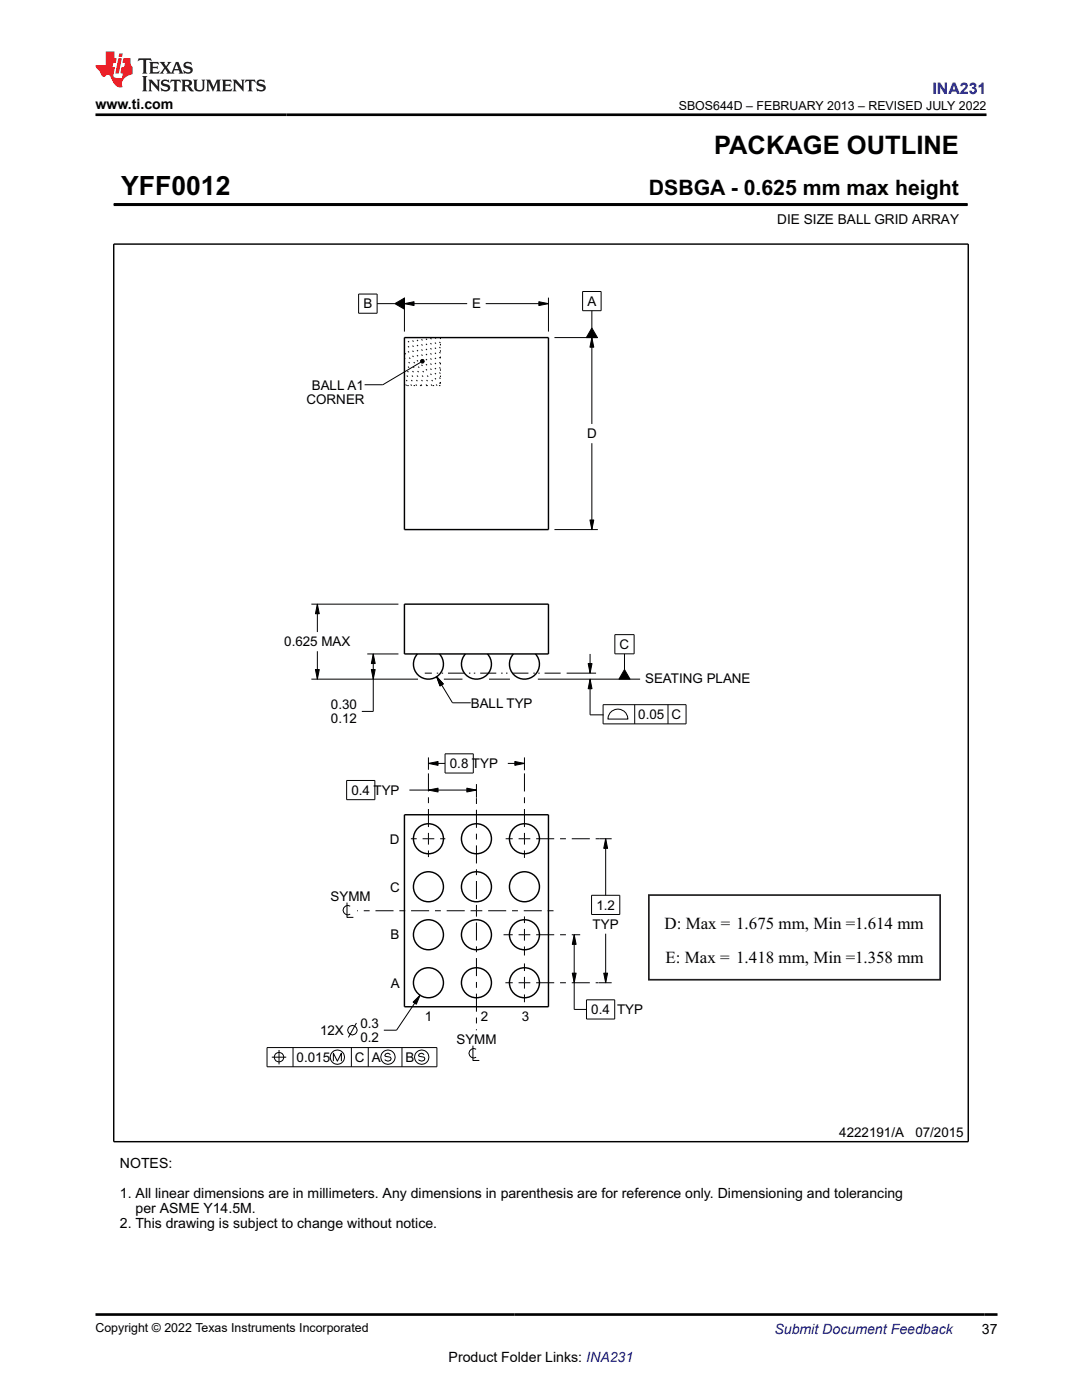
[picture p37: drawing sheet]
<svg xmlns="http://www.w3.org/2000/svg" width="216mm" height="279mm" viewBox="0 0 216 279" stroke-linecap="round" stroke-linejoin="round" font-family="sans-serif">
<defs><g id="words">
<text font-size="5.3" x="24.2" y="38.9">YFF0012</text>
<text font-size="5.1" x="142.5" y="30.7">PACKAGE OUTLINE</text>
<text font-size="4.2" x="129.5" y="38.9">DSBGA - 0.625 mm max height</text>
<g font-size="3.4">
<text x="132.6" y="185.4">D: Max = 1.675 mm, Min =1.614 mm</text>
<text x="132.8" y="192.1">E: Max = 1.418 mm, Min =1.358 mm</text>
</g>
<text font-size="3.2" fill="#00f" x="186.1" y="18.7">INA231</text>
<g font-size="2.8">
<text x="19" y="21.8">www.ti.com</text>
<text x="23.9" y="233.1">NOTES:</text>
<text x="23.9" y="239.1">1. All linear dimensions are in millimeters. Any dimensions in parenthesis are for reference only. Dimensioning and tolerancing</text>
<text x="23.9" y="245.2">2. This drawing is subject to change without notice.</text>
<text x="27.1" y="242.1">per ASME Y14.5M.</text>
<text x="195.9" y="266.1">37</text>
<text x="89.5" y="271.7">Product Folder Links: INA231</text>
</g>
<text font-size="2.8" fill="#00f" x="154.5" y="266.2">Submit Document Feedback</text>
<g font-size="2.7">
<text x="155.1" y="44.7">DIE SIZE BALL GRID ARRAY</text>
<text x="72.5" y="61.6">B</text>
<text x="94.2" y="61.6">E</text>
<text x="117.2" y="61">A</text>
<text x="62.2" y="77.7">BALL A1</text>
<text x="61.2" y="80.6">CORNER</text>
<text x="117.1" y="87.5">D</text>
<text x="56.7" y="129">0.625 MAX</text>
<text x="123.6" y="129.5">C</text>
<text x="128.7" y="136.3">SEATING PLANE</text>
<text x="66" y="141.5">0.30</text>
<text x="93.9" y="141.2">BALL TYP</text>
<text x="127.4" y="143.5">0.05 C</text>
<text x="66" y="144.4">0.12</text>
<text x="89.8" y="153.3">0.8 TYP</text>
<text x="70.1" y="158.6">0.4 TYP</text>
<text x="77.8" y="168.4">D</text>
<text x="65.9" y="179.7">SYMM</text>
<text x="77.8" y="177.9">C</text>
<text x="118.3" y="185.4">TYP</text>
<text x="119" y="181.5">1.2</text>
<text x="77.9" y="187.4">B</text>
<text x="78" y="197.2">A</text>
<text x="84.8" y="203.8">1</text>
<text x="95.9" y="203.8">2</text>
<text x="104.1" y="203.8">3</text>
<text x="118" y="202.4">0.4 TYP</text>
<text x="63.9" y="206.6">12X</text>
<text x="71.9" y="205.1">0.3</text>
<text x="71.9" y="208">0.2</text>
<text x="91.1" y="208.3">SYMM</text>
<text x="59.2" y="211.9">0.015</text>
<text x="70.8" y="211.9">C A</text>
<text x="80.9" y="211.9">B</text>
<text x="167.5" y="226.9">4222191/A</text>
<text x="182.6" y="226.9">07/2015</text>
</g>
<g font-size="2.5">
<text x="135.4" y="21.9">SBOS644D – FEBRUARY 2013 – REVISED JULY 2022</text>
<text x="19" y="265.9">Copyright © 2022 Texas Instruments Incorporated</text>
</g>
<text font-size=".3" x="103.7" y="41">SCALE 8.000</text>
</g></defs>
<g fill="#000">
<path d="M78.8 60.6l1.9-1.1v2.2zM80.7 60.6l1.9-.4v.8zM83.9 71.9l.3-.2 .3 .1 .2 .3-.2 .3-.3 .1-.3-.2zM107.5 60.2l1.9 .4-1.9 .4zM118.1 67.4l.4 1.9h-.8zM118.1 65.5l1.1 1.9h-2.2zM117.7 103.8h.8l-.4 1.9zM63.3 120.6l.4 1.9h-.8zM62.9 133.6h.8l-.4 1.9zM74.5 130.5l.4 1.9h-.8zM74.1 133.6h.8l-.4 1.9zM87.1 135l1.4 1.5-.7 .4z"/>
<path d="M117.4 132.4h.7l-.4 1.9zM117.7 135.5l.4 2h-.7zM124.6 133.6l1.1 1.9h-2.2zM85.5 152.4l1.9-.4v.7zM85.5 157.7l1.9-.4v.8zM93.2 157.3l1.9 .4-1.9 .4zM102.7 152l1.9 .4-1.9 .3zM120.9 167.4l.3 1.9h-.7zM82.4 200l1.4-1.4-.7 1.8zM114.2 194.2h.8l-.4 1.9zM114.6 186.5l.4 2h-.8zM120.5 194.2h.7l-.3 1.9z"/>
</g>
<g fill="none" stroke="#000" stroke-width=".2">
<path d="M22.7 40.8h170.3M71.6 58.7h3.7v3.8h-3.7zM80.7 59.4v6.8M109.4 59.4v6.8M116.3 58.2h3.6v3.8h-3.6zM193 40.6v.5M75.3 60.6h3.5M78.8 60.6l1.9-1.1v2.2zM80.7 60.6l1.9-.4v.8zM80.7 60.6h12.5M83.9 71.9l.3-.2 .3 .1 .2 .3-.2 .3-.3 .1-.3-.2zM83.9 72.3l-7.5 4.5h-3.6"/>
<path d="M96.9 60.6h12.5M107.5 60.2l1.9 .4-1.9 .4zM110.6 67.4h8.7M118.1 67.4l.4 1.9h-.8zM118.1 62v3.5M118.1 67.4v17.2M118.1 65.5l1.1 1.9h-2.2zM118.1 88.4v17.3M110.6 105.7h8.7M117.7 103.8h.8l-.4 1.9zM62.1 135.5h21.3M62.1 120.6h17.4"/>
<path d="M62.9 133.6h.8l-.4 1.9zM63.3 120.6l.4 1.9h-.8zM63.3 120.6v5.5M63.3 130v5.5M73.3 130.5h6.2M74.1 133.6h.8l-.4 1.9zM74.5 130.5l.4 1.9h-.8zM74.5 130.5v11.5h-2.3M87.1 135l1.4 1.5-.7 .4zM87.1 135l3.2 5.3h3.6M88.6 135.5h3.7M97.6 135.5h4.2"/>
<path d="M107.3 135.5h20.4M113.1 134.3h5.8M117.4 132.4h.7l-.4 1.9zM117.7 135.5l.4 2h-.7zM117.7 135.5v7.2h2.7M117.7 130.5v3.8M122.7 126.7h3.8v3.8h-3.8zM124.6 133.6l1.1 1.9h-2.2zM124.6 130.5v3.1M69.2 155.8h5.6v3.8h-5.6zM81.7 157.7h13.4M85.5 152.4l1.9-.4v.7z"/>
<path d="M85.5 157.7l1.9-.4v.8zM85.5 151.2v2.4M85.5 152.4h3.3M88.8 150.4h5.6v3.9h-5.6zM93.2 157.3l1.9 .4-1.9 .4zM95.1 156.5v2.7M101.3 152.4h3.3M102.7 152l1.9 .4-1.9 .3zM104.6 151.2v2.5M120.3 140.6h16.6v3.9h-16.6zM121.7 142.3a2 2 0 0 1 2.2-.7 2 2 0 0 1 1.4 1.9h-4l.1-.6zM126.6 140.6v3.9"/>
<path d="M133.3 140.6v3.9M118 178.7h5.7v3.8h-5.7zM119.7 167.4h2.4M120.9 167.4l.3 1.9h-.7zM120.9 167.4v11.3M69.2 180.1v3h1.3M69.9 180.8a.94 .94 0 0 0-1.5 .8 .94 .94 0 0 0 1.5 .8M82.4 200l1.4-1.4-.7 1.8zM83.8 198.6l-4.7 7h-2.5M114.2 194.2h.8l-.4 1.9zM114.4 186.5h1.4M114.6 186.5l.4 2h-.8z"/>
<path d="M114.6 186.5v15h2.4M117 199.5h5.7v3.9h-5.7zM119.4 196.1h2.7M120.5 194.2h.7l-.3 1.9zM120.9 186.3v9.8M53.3 209.1h33.9v3.8h-33.9zM54.2 211h2.9M55.7 209.5v2.9M58.5 209.1v3.8M66.5 211.8v-1.6l.8 1.6 .8-1.6v1.6M70.1 209.1v3.8M71.1 204.2l-1.6 2.8"/>
<path d="M73.5 209.1v3.8M77.9 210.5l-.5-.3-.5 .1-.1 .4 .1 .1 1 .2 .2 .3-.2 .3-.5 .2-.6-.3M80.2 209.1v3.8M84.6 210.5l-.5-.3-.4 .1-.2 .4 .2 .1 .9 .2 .2 .3-.2 .3-.5 .2-.6-.3M94.4 208.7v2.9h1.2M95 209.4a.94 .94 0 0 0-1.4 .8 .94 .94 0 0 0 1.4 .8"/>
<circle cx="55.7" cy="211" r=".95"/>
<circle cx="67.3" cy="211" r="1.43"/>
<circle cx="70.3" cy="205.6" r=".94"/>
<circle cx="77.4" cy="211" r="1.43"/>
<circle cx="84.1" cy="211" r="1.43"/>
</g>
<g fill="none" stroke="#000" stroke-width=".29">
<path d="M22.7 48.7h170.5v179.1h-170.5zM80.7 67.4h28.7v38.3h-28.7zM80.7 120.6h28.7v9.9h-28.7zM83.3 130.5a2.99 2.99 0 0 0 .1 4.2 2.99 2.99 0 0 0 4.2 0 2.99 2.99 0 0 0 .1-4.2M92.9 130.5a2.99 2.99 0 0 0 .1 4.2 2.99 2.99 0 0 0 4.2 0 2.99 2.99 0 0 0 .1-4.2M102.5 130.5a2.99 2.99 0 0 0 .1 4.2 2.99 2.99 0 0 0 4.1 0 2.99 2.99 0 0 0 .1-4.2M80.7 162.6h28.7v38.3h-28.7z"/>
<circle cx="85.5" cy="167.4" r="2.99"/>
<circle cx="85.5" cy="177" r="2.99"/>
<circle cx="95.1" cy="167.4" r="2.99"/>
<circle cx="95.1" cy="177" r="2.99"/>
<circle cx="104.6" cy="167.4" r="2.99"/>
<circle cx="104.6" cy="177" r="2.99"/>
<circle cx="85.5" cy="196.1" r="2.99"/>
<circle cx="85.5" cy="186.5" r="2.99"/>
<circle cx="95.1" cy="196.1" r="2.99"/>
<circle cx="95.1" cy="186.5" r="2.99"/>
<circle cx="104.6" cy="196.1" r="2.99"/>
<circle cx="104.6" cy="186.5" r="2.99"/>
</g>
<path d="M22.7 40.8h170.3" fill="none" stroke="#000" stroke-width=".6" stroke-linecap="butt"/>
<g fill="none" stroke="#000" stroke-width=".2" stroke-dasharray=".3 1" stroke-linecap="butt">
<path d="M81.1 77l-.4-.5M82.2 77l-1.5-1.5M83.2 77l-2.5-2.5M84.2 77l-3.5-3.5M85.2 77l-4.5-4.5M86.2 77l-5.5-5.6M87.2 77l-6.5-6.6M87.9 67.4v9.6M87.9 76.6l-7.2-7.2M87.9 75.6l-7.2-7.2M87.9 74.6l-7.2-7.2M87.9 73.5l-6.2-6.1"/>
<path d="M87.9 72.5l-5.2-5.1M87.9 71.5l-4.2-4.1M87.9 70.5l-3.1-3.1M87.9 69.5l-2.1-2.1M87.9 68.5l-1.1-1.1M87.9 77h-7.2M87.9 67.4h-.1"/>
</g>
<path d="M111.9 134.3h-27.1" fill="none" stroke="#000" stroke-width=".2" stroke-dasharray="3.2 1 .3 .7 .3 1" stroke-linecap="butt"/>
<g fill="none" stroke="#000" stroke-width=".2" stroke-dasharray="1.2 1.2 3.6 1.2" stroke-linecap="butt">
<path d="M85.5 167.4v3.6M85.5 167.4v-13.7M85.5 167.4h-3.5M85.5 167.4h3.4M104.6 167.4v3.8M104.6 167.4v-13.6M104.6 167.4h-3.7M104.6 167.4h15.1M95.1 181.8v23.8M95.1 181.8v-22.5M95.1 181.8h-23.9M95.1 181.8h15.9"/>
<path d="M104.6 196.1h-3.8M104.6 196.1h14.8M104.6 186.5h-4.1M104.6 186.5h9.7M104.6 186.5v4.2M104.6 196.1v3.9M104.6 196.1v-3.8M104.6 186.5v-3.6"/>
</g>
<path d="M129.5 178.6h58.1v16.9h-58.1z" fill="none" stroke="#201f20" stroke-width=".34"/>
<path d="M27.7 11.6l-.2 .6 .5-.2h.6v.1v2.2l-.2 .4h1l-.2-.4v-2.2v-.1h.5l.5 .2-.1-.6zM29.8 12.4l.2 .3v1.6l-.2 .4h1.9l.1-.6a1.08 1.08 0 0 1-1.3 .2v-.7h.6l.4 .2v-.7l-.4 .2h-.6v-.5l.2-.2a1 1 0 0 1 1 .3l-.1-.5zM31.8 12.4l1 1.1-1 1.2h.9l-.2-.2 .4-.8 .5 .8-.2 .2h1.6l-.2-.2 .1-.5h1l.1 .5-.1 .2h.9l-.2-.4-.8-1.9h-.5l-1 2.1-.8-1.1 .9-1h-.8l.2 .2-.5 .6-.3-.6 .1-.2zM35.2 12.8l.4 1h-.8zM36.8 12.5a.65 .65 0 0 0-.2 .7 .65 .65 0 0 0 .6 .5l.7 .1 .1 .3a.79 .79 0 0 1-.7 .4 .79 .79 0 0 1-.7-.5l.1 .7 .2-.1a.93 .93 0 0 0 1.1 0 .93 .93 0 0 0 .4-.9 1.46 1.46 0 0 0-1.2-.6l-.1-.3a1.09 1.09 0 0 1 1.2 .2l-.2-.6-.1 .1-.6-.2zM28.4 15.2l.2 .4v2.2l-.2 .4h1l-.2-.4v-2.2l.2-.4zM29.6 15.9l.2 .4v1.5l-.2 .4h.8l-.3-.4v-1.3l1.7 1.8v-2l.2-.4h-.8l.2 .2 .1 1.1-1.2-1.3zM32.3 16a.65 .65 0 0 0-.2 .8 .65 .65 0 0 0 .7 .4l.6 .2 .1 .2a.79 .79 0 0 1-.7 .4 .79 .79 0 0 1-.7-.5l.1 .7 .2-.1a.93 .93 0 0 0 1.1 .1 .93 .93 0 0 0 .4-1 1.46 1.46 0 0 0-1.2-.5l-.1-.4a1.09 1.09 0 0 1 1.2 .2l-.2-.6-.1 .1-.6-.1zM34.1 15.9l-.1 .6a.63 .63 0 0 1 .7-.3l.1 1.6-.3 .4h1l-.2-.4v-1.6a.66 .66 0 0 1 .8 .3l-.1-.6zM36.2 15.9l.2 .4v1.5l-.2 .4h.9l-.2-.2v-.7h.5l.1 .2a.79 .79 0 0 0 1.2 .6l-1-.9a.61 .61 0 0 0 .6-.6 .61 .61 0 0 0-.5-.7zM36.9 16.2h.2a.47 .47 0 0 1 .5 .1 .47 .47 0 0 1 .1 .5l-.2 .1-.6 .1zM38.5 15.9l.2 .2a2.27 2.27 0 0 0 .4 2 1.04 1.04 0 0 0 1.7-.7v-1.3l.2-.2h-.8l.2 .4v1.1a.6 .6 0 0 1-.6 .6 .6 .6 0 0 1-.6-.6v-1.1l.3-.4zM41.1 15.9l.2 .4v1.5l-.2 .4h.7l-.2-.4v-1.4l.9 1.9 .8-1.9v1.4l-.2 .4h1l-.3-.4v-1.5l.3-.4h-.8l-.7 1.5-.7-1.5zM44.3 15.9l.2 .4v1.5l-.2 .4h1.9l.1-.6a1.09 1.09 0 0 1-1.3 .2v-.7h.6l.4 .2v-.6l-.4 .2h-.6v-.6l.2-.1a1.01 1.01 0 0 1 1 .3l-.1-.6zM46.4 15.9l.3 .4v1.5l-.3 .4h.8l-.2-.4v-1.3l1.6 1.8v-2l.2-.4h-.7l.2 .2v1.1l-1.2-1.3zM49 15.9l-.1 .6a.63 .63 0 0 1 .8-.3v1.6l-.3 .4h1l-.2-.4v-1.6a.66 .66 0 0 1 .8 .3l-.1-.6zM51.4 16a.65 .65 0 0 0-.2 .8 .65 .65 0 0 0 .6 .4l.6 .2 .2 .2a.79 .79 0 0 1-.8 .4 .79 .79 0 0 1-.6-.5l.1 .7 .2-.1a.93 .93 0 0 0 1 .1 .93 .93 0 0 0 .5-1 1.46 1.46 0 0 0-1.3-.5l-.1-.4a1.09 1.09 0 0 1 1.3 .2l-.2-.6-.2 .1-.5-.1z" fill="#231f20"/>
<path d="M21.1 10.3v2.7h-2.1l.1 .4 .9 1a.95 .95 0 0 0 .9 .9 .59 .59 0 0 1 .6-.4 .59 .59 0 0 1 .5 .3l.4 .8a1.59 1.59 0 0 0 2.1 1.4 1.61 1.61 0 0 1 1-2.3l1-.3-.1-1.5a1.59 1.59 0 0 1-.4-1.7h-1.4l-.2 .9h.5l-.1 .9h-.5l-.2 .9v.3l.4 .1-.2 .9h-.6a.73 .73 0 0 1-1.1-.7l.3-1.5h-.5l.2-.9h.5l.2-.9h-.5v-1.3zM23.6 11.6l-.6 3.1h.7l.6-3.1zM23.8 10.7l-.1 .6h.7l.1-.6z" fill="#ed1c24"/>
<path d="M19 22.9h177.8M19.1 262.3h179.9" fill="none" stroke="#000" stroke-width=".53"/>
<use href="#words"/>
</svg>
